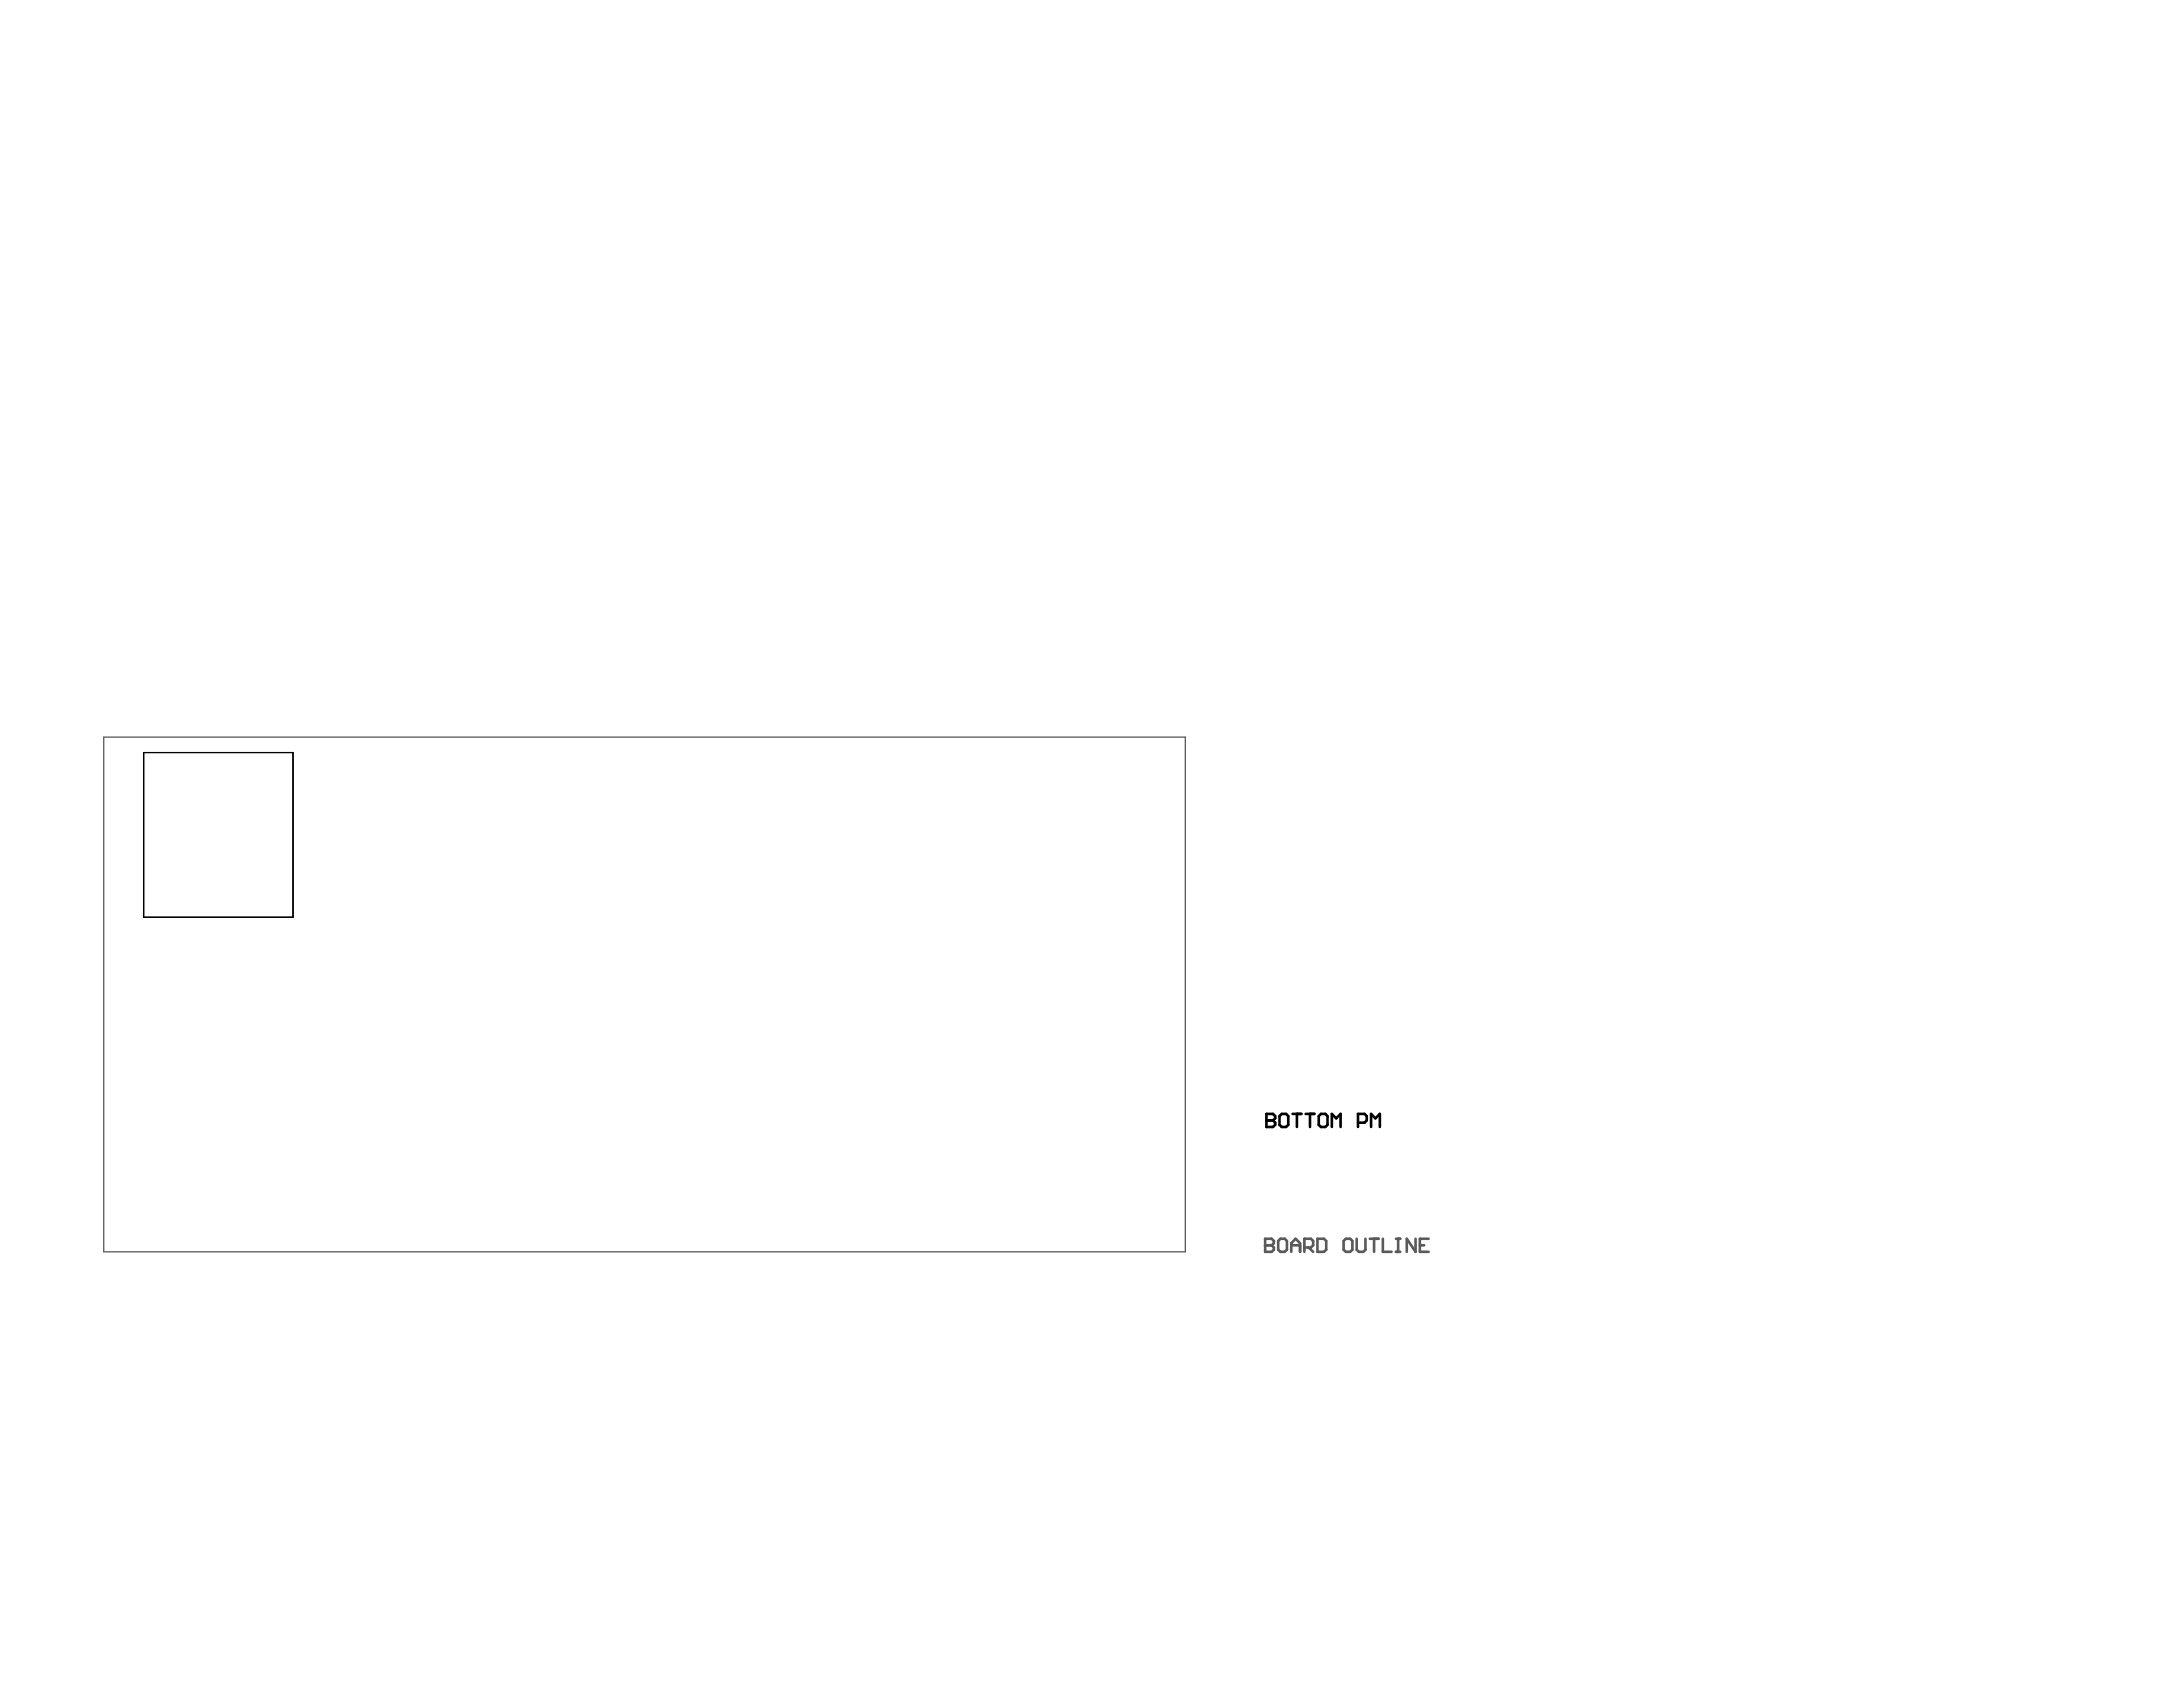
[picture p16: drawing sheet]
<svg xmlns="http://www.w3.org/2000/svg" width="279mm" height="216mm" viewBox="0 0 279 216" stroke-linecap="round" stroke-linejoin="round" font-family="sans-serif">
<path d="M18.4 96.3h19.1v21.1h-19.1z" fill="none" stroke="#000" stroke-width=".13"/>
<path d="M13.3 94.3h138.4v65.9h-138.4zM18.4 96.3h19.1v21.1h-19.1z" fill="none" stroke="#5a5a5a" stroke-width=".17"/>
<path d="M161.9 158.5v1.7h.9l.2-.3v-.2l-.2-.3h-.9" fill="none" stroke="#5a5a5a" stroke-width=".33"/>
<circle cx="161.9" cy="159.4" r=".17" fill="#5a5a5a"/>
<g fill="none" stroke="#5a5a5a" stroke-width=".33">
<path d="M161.9 158.5h.9l.2 .3v.3l-.2 .3h-.9M163.6 158.8l.3-.3h.5l.3 .3v1.1l-.3 .3h-.5l-.3-.3zM165.3 159.4h1.1M166.9 159.7h.9l.3-.3v-.6l-.3-.3h-.9v1.7M167.5 159.7l.6 .5M168.6 158.5h.9l.2 .3v1.1l-.2 .3h-.9zM172 158.8l.3-.3h.5l.3 .3v1.1l-.3 .3h-.5l-.3-.3zM173.6 158.5v1.4l.3 .3h.6l.3-.3v-1.4M175.3 158.5h1.1M175.9 158.5v1.7M177 158.5v1.7h1.1M178.7 158.5h.5"/>
<path d="M178.9 158.5v1.7M181.2 158.5v1.7l-1.1-1.7v1.7M181.7 159.4h.6M182.8 158.5h-1.1v1.7h1.1M165.3 160.2v-1.1l.5-.6 .6 .6v1.1M178.7 160.2h.5"/>
</g>
<path d="M18.4 96.3h19.1v21.1h-19.1z" fill="none" stroke="#000" stroke-width=".13"/>
<path d="M162.1 142.6h.8l.3 .2v.3l-.3 .3 .3 .3v.3l-.3 .2h-.8zM162.1 143.4h.8M163.8 142.8l.2-.2h.6l.3 .2v1.2l-.3 .2h-.6l-.2-.2zM165.4 142.6h1.2M166 142.6v1.6M167.1 142.6h1.1M167.7 142.6v1.6M168.8 142.8l.3-.2h.5l.3 .2v1.2l-.3 .2h-.5l-.3-.2zM170.5 144.2v-1.6l.5 .5 .6-.5v1.6M173.8 143.7h.8l.3-.3v-.6l-.3-.2h-.8v1.6M175.5 144.2v-1.6l.5 .5 .6-.5v1.6" fill="none" stroke="#000" stroke-width=".33"/>
<circle cx="162.1" cy="143.4" r=".17" fill="#000"/>
</svg>
